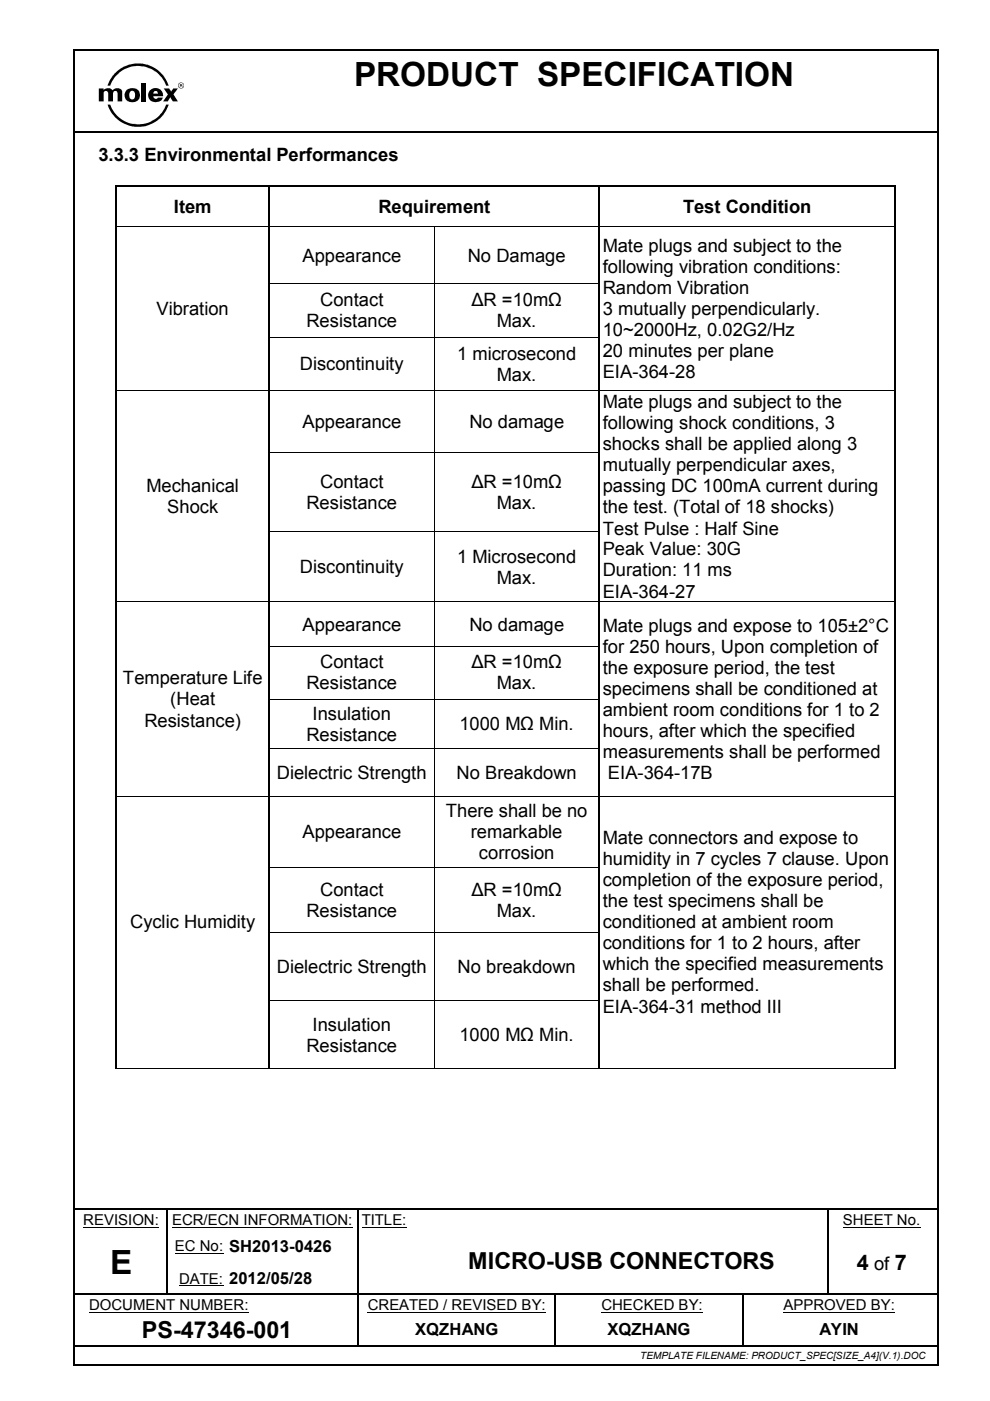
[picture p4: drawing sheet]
<svg xmlns="http://www.w3.org/2000/svg" width="210mm" height="297mm" viewBox="0 0 210 297" stroke-linecap="round" stroke-linejoin="round" font-family="sans-serif">
<defs><g id="words">
<g font-size="7.1">
<text x="75.1" y="18.2">PRODUCT SPECIFICATION</text>
<text x="23.3" y="270.1">E</text>
</g>
<g font-size="5">
<text x="99.3" y="269">MICRO-USB CONNECTORS</text>
<text x="30.1" y="283.7">PS-47346-001</text>
</g>
<g font-size="4.6">
<text x="181.7" y="269.2">4</text>
<text x="189.7" y="269.2">7</text>
</g>
<g font-size="3.9">
<text x="20.9" y="34">3.3.3 Environmental Performances</text>
<text x="36.9" y="45.1">Item</text>
<text x="80.2" y="45.1">Requirement</text>
<text x="144.8" y="45.1">Test Condition</text>
<text x="127.8" y="53.4">Mate plugs and subject to the</text>
<text x="64.1" y="55.5">Appearance</text>
<text x="99.2" y="55.5">No Damage</text>
<text x="127.8" y="57.9">following vibration conditions:</text>
<text x="67.9" y="65">Contact</text>
<text x="99.9" y="65">∆R =10mΩ</text>
<text x="127.8" y="62.4">Random Vibration</text>
<text x="33.2" y="66.8">Vibration</text>
<text x="65" y="69.4">Resistance</text>
<text x="105.3" y="69.4">Max.</text>
<text x="127.8" y="66.8">3 mutually perpendicularly.</text>
<text x="127.8" y="71.3">10~2000Hz, 0.02G2/Hz</text>
<text x="96.9" y="76.3">1 microsecond</text>
<text x="127.8" y="75.7">20 minutes per plane</text>
<text x="63.6" y="78.5">Discontinuity</text>
<text x="105.3" y="80.7">Max.</text>
<text x="127.8" y="80.2">EIA-364-28</text>
<text x="127.8" y="86.5">Mate plugs and subject to the</text>
<text x="64.1" y="90.7">Appearance</text>
<text x="99.5" y="90.7">No damage</text>
<text x="127.8" y="91">following shock conditions, 3</text>
<text x="127.8" y="95.5">shocks shall be applied along 3</text>
<text x="127.8" y="99.9">mutually perpendicular axes,</text>
<text x="31.1" y="104.4">Mechanical</text>
<text x="65" y="107.9">Resistance</text>
<text x="67.9" y="103.5">Contact</text>
<text x="99.9" y="103.5">∆R =10mΩ</text>
<text x="105.3" y="107.9">Max.</text>
<text x="127.8" y="104.4">passing DC 100mA current during</text>
<text x="35.5" y="108.8">Shock</text>
<text x="127.8" y="108.8">the test. (Total of 18 shocks)</text>
<text x="127.8" y="113.3">Test Pulse : Half Sine</text>
<text x="96.9" y="119.3">1 Microsecond</text>
<text x="127.8" y="117.8">Peak Value: 30G</text>
<text x="63.6" y="121.6">Discontinuity</text>
<text x="105.3" y="123.8">Max.</text>
<text x="127.8" y="122.2">Duration: 11 ms</text>
<text x="127.8" y="126.7">EIA-364-27</text>
<text x="64.1" y="133.7">Appearance</text>
<text x="99.5" y="133.7">No damage</text>
<text x="127.8" y="134">Mate plugs and expose to 105±2°C</text>
<text x="67.9" y="141.7">Contact</text>
<text x="99.9" y="141.7">∆R =10mΩ</text>
<text x="127.8" y="138.4">for 250 hours, Upon completion of</text>
<text x="127.8" y="142.9">the exposure period, the test</text>
<text x="26.1" y="145.1">Temperature Life</text>
<text x="36.1" y="149.6">(Heat</text>
<text x="65" y="146.2">Resistance</text>
<text x="105.3" y="146.2">Max.</text>
<text x="127.8" y="147.4">specimens shall be conditioned at</text>
<text x="30.6" y="154.1">Resistance)</text>
<text x="66.3" y="152.6">Insulation</text>
<text x="97.4" y="154.8">1000 MΩ Min.</text>
<text x="127.8" y="151.8">ambient room conditions for 1 to 2</text>
<text x="65" y="157">Resistance</text>
<text x="127.8" y="156.3">hours, after which the specified</text>
<text x="127.8" y="160.7">measurements shall be performed</text>
<text x="58.7" y="165.1">Dielectric Strength</text>
<text x="96.8" y="165.1">No Breakdown</text>
<text x="128.9" y="165.2">EIA-364-17B</text>
<text x="94.5" y="173.3">There shall be no</text>
<text x="64.1" y="177.8">Appearance</text>
<text x="99.8" y="177.8">remarkable</text>
<text x="127.8" y="179">Mate connectors and expose to</text>
<text x="101.6" y="182.2">corrosion</text>
<text x="127.8" y="183.4">humidity in 7 cycles 7 clause. Upon</text>
<text x="67.9" y="190">Contact</text>
<text x="99.9" y="190">∆R =10mΩ</text>
<text x="127.8" y="187.9">completion of the exposure period,</text>
<text x="27.6" y="196.8">Cyclic Humidity</text>
<text x="65" y="194.5">Resistance</text>
<text x="105.3" y="194.5">Max.</text>
<text x="127.8" y="192.4">the test specimens shall be</text>
<text x="127.8" y="196.8">conditioned at ambient room</text>
<text x="127.8" y="201.3">conditions for 1 to 2 hours, after</text>
<text x="58.7" y="206.3">Dielectric Strength</text>
<text x="97" y="206.3">No breakdown</text>
<text x="127.8" y="205.7">which the specified measurements</text>
<text x="127.8" y="210.2">shall be performed.</text>
<text x="127.8" y="214.7">EIA-364-31 method III</text>
<text x="66.3" y="218.5">Insulation</text>
<text x="97.4" y="220.7">1000 MΩ Min.</text>
<text x="65" y="223">Resistance</text>
<text x="185.3" y="269.2">of</text>
</g>
<g font-size="3.5">
<text x="88.1" y="283.1">XQZHANG</text>
<text x="128.8" y="283.1">XQZHANG</text>
<text x="173.7" y="283.1">AYIN</text>
</g>
<g font-size="3.2">
<text x="17.7" y="259.8">REVISION:</text>
<text x="36.5" y="259.8">ECR/ECN INFORMATION:</text>
<text x="76.7" y="259.8">TITLE:</text>
<text x="178.7" y="259.8">SHEET No.</text>
<text x="37.1" y="265.3">EC No: SH2013-0426</text>
<text x="38" y="272.2">DATE: 2012/05/28</text>
<text x="18.9" y="277.8">DOCUMENT NUMBER:</text>
<text x="78" y="277.8">CREATED / REVISED BY:</text>
<text x="127.5" y="277.8">CHECKED BY:</text>
<text x="166.1" y="277.8">APPROVED BY:</text>
</g>
<text font-size="2.1" x="135.8" y="288.1">TEMPLATE FILENAME: PRODUCT_SPEC[SIZE_A4](V.1).DOC</text>
</g></defs>
<g fill="none" stroke="#000" stroke-width=".34">
<path d="M15.7 10.7v278.6M15.9 10.5h182.7M198.8 10.7v278.6M15.9 27.9h182.7M15.9 256.4h19.3M35.5 256.4h40.4M76.2 256.4h11.8M88.3 256.4h87.2M175.8 256.4h22.4M76 279.1v6.1M117.7 279.1v6.1M15.9 285.4h59.9"/>
<path d="M15.9 289.5h182.7M76.2 285.4h41.4M117.9 285.4h39.5M157.7 285.4h40.5"/>
</g>
<g fill="none" stroke="#000" stroke-width=".21">
<path d="M24.8 48h32.2M57.2 48h34.8M92.1 48.1v12M92.2 48h34.7M127.2 48h62.5M57.2 60.2h34.8M57.2 71.5h34.8M92.1 60.3v11.1M92.1 71.5v11.3M92.2 60.2h34.7M92.2 71.5h34.7M24.8 82.8h32.2"/>
<path d="M57.2 82.8h34.8M57.2 95.8h34.8M92.1 82.9v12.9M92.1 95.9v16.8M92.2 82.8h34.7M92.2 95.8h34.7M127.2 82.8h62.5M57.2 112.8h34.8M92.1 112.9v14.6M92.2 112.8h34.7M24.8 127.6h32.2M57.2 127.6h34.8"/>
<path d="M57.2 137h34.8M92.1 127.7v9.2M92.1 137.1v11M92.2 127.6h34.7M92.2 137h34.7M127.2 127.6h62.5M57.2 148.2h34.8M57.2 158.7h34.8M92.1 148.3v10.3M92.1 158.7v10M92.2 148.2h34.7M92.2 158.7h34.7"/>
<path d="M24.8 168.8h32.2M57.2 168.8h34.8M92.1 168.9v15M92.2 168.8h34.7M127.2 168.8h62.5M57.2 184h34.8M57.2 197.7h34.8M92.1 184.1v13.6M92.1 197.8v14.3M92.2 184h34.7M92.2 197.7h34.7M57.2 212.2h34.8"/>
<path d="M92.1 212.3v14.2M92.2 212.2h34.7M24.6 226.6h32.4M57.1 226.6h34.9M92.2 226.6h34.7M127.1 226.6h62.6M17.7 260.2h16M18.9 278.2h33.8M36.5 260.2h38.3M37.1 265.7h10.2M38 272.6h9.3M76.7 260.2h9.5"/>
<path d="M78 278.2h37.7M127.5 278.2h21.5M166.1 278.2h23.7M178.7 260.2h16.5"/>
</g>
<g fill="#000">
<path d="M15.5 10.3h.4v.4h-.4zM198.6 10.3h.4v.4h-.4zM24.6 39.4h.2v.3h-.2zM57 39.4h.2v.3h-.2zM126.9 39.4h.3v.3h-.3zM189.7 39.4h.2v.3h-.2zM24.6 47.9h.2v.2h-.2zM57 47.9h.2v.2h-.2zM92 47.9h.2v.2h-.2zM126.9 47.9h.3v.2h-.3zM189.7 47.9h.2v.2h-.2zM24.6 60.1h.2v.2h-.2z"/>
<path d="M24.6 71.4h.2v.1h-.2zM57 60.1h.2v.2h-.2zM57 71.4h.2v.1h-.2zM92 60.1h.2v.2h-.2zM92 71.4h.2v.1h-.2zM126.9 60.1h.3v.2h-.3zM126.9 71.4h.3v.1h-.3zM189.7 60.1h.2v.2h-.2zM189.7 71.4h.2v.1h-.2zM24.6 82.8h.2v.1h-.2zM24.6 95.8h.2v.1h-.2zM57 82.8h.2v.1h-.2z"/>
<path d="M57 95.8h.2v.1h-.2zM92 82.8h.2v.1h-.2zM92 95.8h.2v.1h-.2zM126.9 82.8h.3v.1h-.3zM126.9 95.8h.3v.1h-.3zM189.7 82.8h.2v.1h-.2zM189.7 95.8h.2v.1h-.2zM24.6 112.7h.2v.2h-.2zM57 112.7h.2v.2h-.2zM92 112.7h.2v.2h-.2zM126.9 112.7h.3v.2h-.3zM189.7 112.7h.2v.2h-.2z"/>
<path d="M24.6 127.5h.2v.2h-.2zM24.6 136.9h.2v.2h-.2zM57 127.5h.2v.2h-.2zM57 136.9h.2v.2h-.2zM92 127.5h.2v.2h-.2zM92 136.9h.2v.2h-.2zM126.9 127.5h.3v.2h-.3zM126.9 136.9h.3v.2h-.3zM189.7 127.5h.2v.2h-.2zM189.7 136.9h.2v.2h-.2zM24.6 148.1h.2v.2h-.2zM24.6 158.6h.2v.1h-.2z"/>
<path d="M57 148.1h.2v.2h-.2zM57 158.6h.2v.1h-.2zM92 148.1h.2v.2h-.2zM92 158.6h.2v.1h-.2zM126.9 148.1h.3v.2h-.3zM126.9 158.6h.3v.1h-.3zM189.7 148.1h.2v.2h-.2zM189.7 158.6h.2v.1h-.2zM24.6 168.7h.2v.2h-.2zM57 168.7h.2v.2h-.2zM92 168.7h.2v.2h-.2zM126.9 168.7h.3v.2h-.3z"/>
<path d="M189.7 168.7h.2v.2h-.2zM24.6 183.9h.2v.2h-.2zM24.6 197.7h.2v.1h-.2zM57 183.9h.2v.2h-.2zM57 197.7h.2v.1h-.2zM92 183.9h.2v.2h-.2zM92 197.7h.2v.1h-.2zM126.9 183.9h.3v.2h-.3zM126.9 197.7h.3v.1h-.3zM189.7 183.9h.2v.2h-.2zM189.7 197.7h.2v.1h-.2zM24.6 212.1h.2v.2h-.2z"/>
<path d="M57 212.1h.2v.2h-.2zM92 212.1h.2v.2h-.2zM126.9 212.1h.3v.2h-.3zM189.7 212.1h.2v.2h-.2zM57 226.5h.1v.2h-.1zM92 226.5h.2v.2h-.2zM126.9 226.5h.2v.2h-.2zM189.7 226.5h.2v.2h-.2zM35.2 256.5h.2v.3h-.2zM35.2 256.2h.3v.3h-.3zM75.9 256.5h.2v.3h-.2zM75.9 256.2h.3v.3h-.3z"/>
<path d="M88 256.2h.3v.3h-.3zM175.5 256.5h.2v.3h-.2zM175.5 256.2h.3v.3h-.3zM198.2 256.2h.4v.3h-.4zM198.6 256.2v.3zM35.2 260.5h.2v.9h-.2zM35.2 267.4h.2v.9h-.2zM35.2 274.3h.2v.3h-.2zM47.3 274.3h.3v.3h-.3zM75.8 278.6h.4v.5h-.4zM75.9 260.5h.2v.9h-.2zM75.9 267.4h.2v.9h-.2z"/>
<path d="M75.9 274.3h.2v.5h-.2zM88 274.3h.2v.3h-.2zM117.6 278.6h.3v.5h-.3zM117.6 274.6h.3v.2h-.3zM117.6 274.3h.3v.3h-.3zM157.4 274.6h.2v.2h-.2zM157.4 274.3h.2v.3h-.2zM157.4 278.6h.2v.5h-.2zM175.5 260.5h.2v.9h-.2zM175.5 267.4h.2v.9h-.2zM175.5 274.3h.2v.3h-.2zM15.5 289.3h.4v.3h-.4z"/>
<path d="M75.8 285.2h.4v.4h-.4zM117.6 285.2h.3v.4h-.3zM157.4 285.2h.3v.4h-.3zM198.2 285.2h.4v.4h-.4zM198.5 285.2h.3v.4h-.3zM198.6 289.3h.4v.3h-.4z"/>
</g>
<g fill="none" stroke="#000" stroke-width=".25">
<path d="M24.7 39.7v8.2M24.8 39.5h32.2M57.1 39.7v8.2M57.2 39.5h69.7M127 39.7v8.2M127.2 39.5h62.5M189.8 39.7v8.2M24.7 48.1v12M57.1 48.1v12M127 48.1v12M189.8 48.1v12M24.7 60.3v11.1"/>
<path d="M24.7 71.5v11.3M57.1 60.3v11.1M57.1 71.5v11.3M127 60.3v11.1M127 71.5v11.3M189.8 60.3v11.1M189.8 71.5v11.3M24.7 82.9v12.9M24.7 95.9v16.8M57.1 82.9v12.9M57.1 95.9v16.8M127 82.9v12.9"/>
<path d="M127 95.9v16.8M189.8 82.9v12.9M189.8 95.9v16.8M24.7 112.9v14.6M57.1 112.9v14.6M127 112.9v14.6M189.8 112.9v14.6M24.7 127.7v9.2M24.7 137.1v11M57.1 127.7v9.2M57.1 137.1v11M127 127.7v9.2"/>
<path d="M127 137.1v11M189.8 127.7v9.2M189.8 137.1v11M24.7 148.3v10.3M24.7 158.7v10M57.1 148.3v10.3M57.1 158.7v10M127 148.3v10.3M127 158.7v10M189.8 148.3v10.3M189.8 158.7v10M24.7 168.9v15"/>
<path d="M57.1 168.9v15M127 168.9v15M189.8 168.9v15M24.7 184.1v13.6M24.7 197.8v14.3M57.1 184.1v13.6M57.1 197.8v14.3M127 184.1v13.6M127 197.8v14.3M189.8 184.1v13.6M189.8 197.8v14.3M24.7 212.3v14.2"/>
<path d="M57.1 212.3v14.2M127 212.3v14.2M189.8 212.3v14.2M35.3 256.8v3.7M76 256.8v3.7M175.6 256.8v3.7M15.9 274.4h19.3M35.3 261.4v6M35.3 268.3v6M35.4 274.4h11.9M47.6 274.4h28.3M76 261.4v6"/>
<path d="M76 268.3v6M76 274.8v3.8M76.1 274.4h11.9M88.2 274.4h29.4M117.7 274.8v3.8M117.9 274.4h39.5M157.5 274.8v3.8M157.5 279.1v6.1M157.6 274.4h17.9M175.6 261.4v6M175.6 268.3v6M175.7 274.4h22.9"/>
</g>
<g fill="#000">
<path d="M27.7 19.3a.66 .66 0 0 1 .7 .1 .66 .66 0 0 1 .3 .7 .7 .7 0 0 1-.7 1 .7 .7 0 0 1-.6-1zM26.9 19.1a1.56 1.56 0 0 0-.1 2.1 1.56 1.56 0 0 0 2 .3 1.52 1.52 0 0 0 .7-2 1.52 1.52 0 0 0-1.9-.7z" fill-rule="evenodd"/>
<path d="M24.4 15.5a6.8 6.8 0 0 1 11.4 2.7h-.6a6.3 6.3 0 0 0-5.9-4.2 6.3 6.3 0 0 0-5.9 4.2h-.6l.7-1.5z" fill-rule="evenodd"/>
<path d="M34.7 18.8h1.2l.4 .6 .4-.6h1l-.9 1.2 .9 1.5h-1l-.6-.9-.5 .9h-1l1-1.5z" fill-rule="evenodd"/>
<path d="M37.8 18.1a.61 .61 0 0 1 1.2 0 .61 .61 0 0 1-1.2 0zM37.8 18.1a.55 .55 0 0 0 1.1 0 .55 .55 0 0 0-1.1 0z" fill-rule="evenodd"/>
<path d="M38.3 17.9l.2 .1-.2 .1zM38.1 17.8v.6h.2v-.2l.4 .2-.1-.5z" fill-rule="evenodd"/>
<path d="M21 18.8h1v.2a1.31 1.31 0 0 1 1.9 .1l.7-.4h.6l.6 .4 .1 .2v2.2h-1v-1.8a.49 .49 0 0 0-.5-.4 .49 .49 0 0 0-.4 .4v1.8h-1.1v-1.8a.52 .52 0 0 0-.4-.4 .52 .52 0 0 0-.5 .3v1.9h-1z" fill-rule="evenodd"/>
<path d="M30 17.6h1v3.9h-1z" fill-rule="evenodd"/>
<path d="M31.9 19.1a1.54 1.54 0 0 0-.2 2 1.54 1.54 0 0 0 2 .4 1.08 1.08 0 0 0 .8-.8h-1.1a.5 .5 0 0 1-.5 .2 .5 .5 0 0 1-.4-.5h2.1a1.62 1.62 0 0 0-.9-1.6 1.62 1.62 0 0 0-1.8 .3zM32.7 19.3h.6l.2 .6h-1z" fill-rule="evenodd"/>
<path d="M22.8 22.2h.6a6.3 6.3 0 0 0 5.9 4.2 6.3 6.3 0 0 0 5.9-4.2h.6a6.6 6.6 0 0 1-6 4.6h-1.1a6.5 6.5 0 0 1-5.9-4.6z" fill-rule="evenodd"/>
</g>
<use href="#words"/>
</svg>
